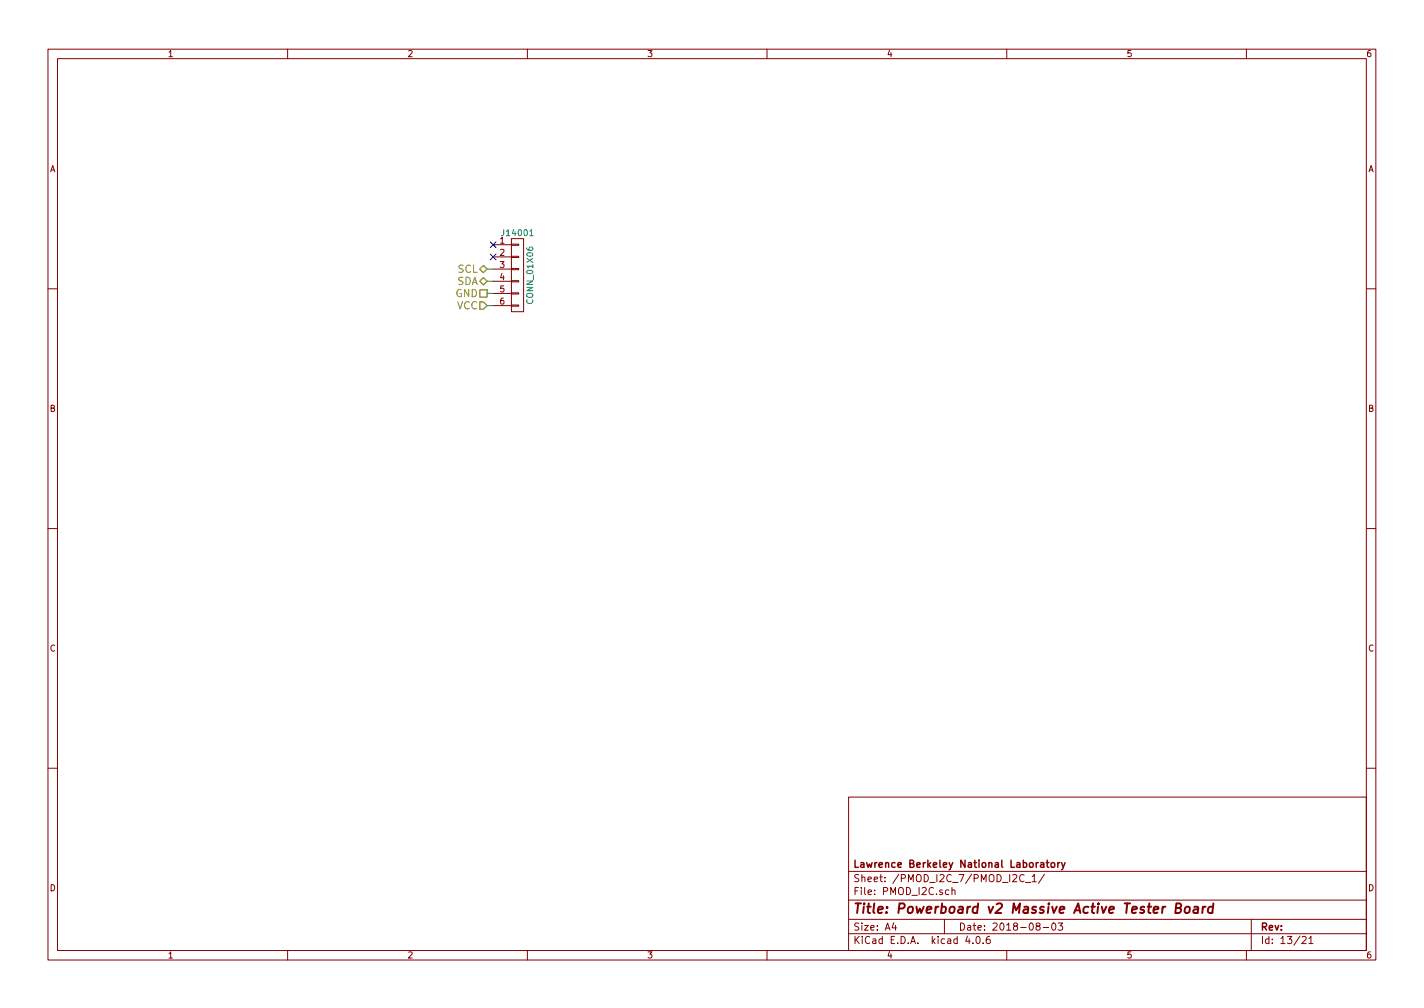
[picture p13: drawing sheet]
<svg xmlns="http://www.w3.org/2000/svg" width="297mm" height="210mm" viewBox="0 0 297 210" stroke-linecap="round" stroke-linejoin="round" font-family="sans-serif">
<defs><g id="words">
<text font-size="2.8" fill="#840000" x="178" y="190.5">Title: Powerboard v2 Massive Active Tester Board</text>
<g font-size="2.1" fill="#848400">
<text x="95.2" y="59.4">SDA</text>
<text x="95.4" y="56.9">SCL</text>
<text x="94.9" y="62">GND</text>
<text x="95.2" y="64.5">VCC</text>
</g>
<g font-size="2.1" fill="#840000">
<text x="178" y="184">Sheet: /PMOD_I2C_7/PMOD_I2C_1/</text>
<text x="178" y="181">Lawrence Berkeley National Laboratory</text>
<text x="178" y="186.7">File: PMOD_I2C.sch</text>
<text x="178" y="196.9">KiCad E.D.A. kicad 4.0.6</text>
<text x="178" y="194.1">Size: A4</text>
<text x="200" y="194.1">Date: 2018-08-03</text>
<text x="263" y="194.1">Rev:</text>
<text x="263" y="196.9">Id: 13/21</text>
</g>
<g font-size="1.8" fill="#840000">
<text x="35" y="11.9">1</text>
<text x="85" y="11.9">2</text>
<text x="135" y="11.9">3</text>
<text x="185" y="11.9">4</text>
<text x="235" y="11.9">5</text>
<text x="285" y="11.9">6</text>
<text x="10.4" y="35.9">A</text>
<text x="285.4" y="35.9">A</text>
<text x="104.3" y="50.8">1</text>
<text x="104.3" y="53.3">2</text>
<text x="104.3" y="55.9">3</text>
<text x="104.3" y="58.4">4</text>
<text x="104.3" y="61">5</text>
<text x="104.3" y="63.5">6</text>
<text x="10.4" y="85.9">B</text>
<text x="285.4" y="85.9">B</text>
<text x="10.4" y="135.9">C</text>
<text x="285.4" y="135.9">C</text>
<text x="10.4" y="185.9">D</text>
<text x="285.4" y="185.9">D</text>
<text x="35" y="199.9">1</text>
<text x="85" y="199.9">2</text>
<text x="135" y="199.9">3</text>
<text x="185" y="199.9">4</text>
<text x="235" y="199.9">5</text>
<text x="285" y="199.9">6</text>
</g>
<g font-size="1.8" fill="#008484">
<text x="105" y="49.2">J14001</text>
<text x="111.2" y="63" transform="rotate(-90 111.2 63)">CONN_01X06</text>
</g>
</g></defs>
<g fill="none" stroke="#840000" stroke-width=".21">
<path d="M10 10.3h277v189.9h-277zM12 12.2h273v186.1h-273zM60 10.3v1.9M110 10.3v1.9M160 10.3v1.9M210 10.3v1.9M260 10.3v1.9M102.9 51h3.8M102.9 53.6h3.8M102.9 56.1h3.8M102.9 58.7h3.8M106.7 58.5h1.5v.3h-1.5z"/>
<path d="M106.7 56h1.5v.3h-1.5zM106.7 53.5h1.5v.2h-1.5zM106.7 50.9h1.5v.3h-1.5zM106.7 49.8h2.5v15.2h-2.5zM10 60.2h2M102.9 61.2h3.8M102.9 63.7h3.8M106.7 63.6h1.5v.3h-1.5zM106.7 61.1h1.5v.2h-1.5zM285 60.2h2M10 110.3h2M285 110.3h2"/>
<path d="M10 160.2h2M177 166.3h108v32h-108zM285 160.2h2M60 198.3v1.9M110 198.3v1.9M160 198.3v1.9M177 194.8h108M177 191.8h108M177 187.8h108M177 181.8h108M186.4 192.5l-.3 1h.9M186.8 193v1"/>
<path d="M197 191.8v3M197.9 185.7l-.4-.1-.3 .3 .1 .6 .2 .1 .4-.1M198.6 185.7l.2-.1 .4 .1v.9M198.6 185.1v1.5M201.8 195.2l-.4 1.1h1M202.9 196.7v.1M203.8 195.4l.1-.1a.8 .8 0 0 1 .6 .8 .8 .8 0 0 1-.6 .7 .97 .97 0 0 1-.1-1.4zM205.1 196.7v.1M206.4 195.3l-.4 .1a1.11 1.11 0 0 0-.1 1.3l.4 .1 .2-.1 .1-.5-.3-.3-.4 .1-.2 .2M210 198.3v1.9M213.6 182.6a.71 .71 0 0 0-1 .5 .71 .71 0 0 0 .7 .8l.3-.1M213.9 184.1h1.1"/>
<path d="M215.3 182.8l.4-.4v1.5M215.3 183.9h.9M216.4 193.2l-.3-.3 .1-.2 .2-.2 .4 .1 .2 .2-.1 .2-.5 .2-.3 .3 .1 .4 .2 .1h.3l.3-.3v-.2l-.3-.3M217.6 193.5h1.1M217.9 182.3l-1.3 2M219.5 192.7l.2-.2a.8 .8 0 0 1 .6 .8 .8 .8 0 0 1-.6 .7l-.3-.5zM220.7 192.5h1l-.5 .6 .4 .1v.7l-.2 .1-.7-.1M260 198.3v1.9M261 191.8v6.5M271.6 195.5l.6-.2 .3 .5-1 1h1M273 195.8l.5-.5v1.5M273 196.8h.9"/>
</g>
<path d="M245.3 189.4l.9-.1a.46 .46 0 0 0 .2-.5 .46 .46 0 0 0-.4-.4h-.6l-.2 2h.7l.3-.1 .2-.5-.5-.4M247.3 189.3l.3-.2 .6 .2-.1 .8-.4 .3-.5-.1zM249.1 189.2h.8l-.1 1.2M249.9 189.6l-.7 .1a.4 .4 0 0 0-.3 .3 .4 .4 0 0 0 .2 .4l.7-.1M250.9 189.1l-.1 1.3M251.5 189.1l-.4 .1-.2 .3M253 189.2l-.2-.1a.67 .67 0 0 0-.8 .4v.8l.3 .1 .6-.1M253.1 188.4l-.2 2" fill="none" stroke="#840000" stroke-width=".41"/>
<path d="M218.2 179.9h.6M218.4 179.4v1.3l.4 .2M220.6 179.9v1M221.1 179.9l-.5 .3M221.4 179.9l.4 1M222.2 179.9l-.5 1.4-.3 .1M219.3 180.1l.2-.2 .4 .2 .1 .5-.1 .2-.4 .1-.2-.1z" fill="none" stroke="#840000" stroke-width=".3"/>
<path d="M110.5 49.2h.7" fill="none" stroke="#008484" stroke-width=".21"/>
<path d="M102.3 50.4l1.2 1.3M102.3 53l1.2 1.2M103.5 50.4l-1.2 1.3M103.5 53l-1.2 1.2" fill="none" stroke="#000084" stroke-width=".21"/>
<path d="M100.1 56.1l.7-.7 .8 .7-.8 .8zM100.1 58.7l.7-.8 .8 .8-.8 .7zM100.1 63h.7l.8 .7-.8 .8h-.7zM100.1 60.4h1.5v1.6h-1.5z" fill="none" stroke="#848400" stroke-width=".25"/>
<path d="M101.6 56.1h1.3M101.6 58.7h1.3M101.6 61.2h1.3M101.6 63.7h1.3" fill="none" stroke="#008400" stroke-width=".21"/>
<use href="#words"/>
</svg>
